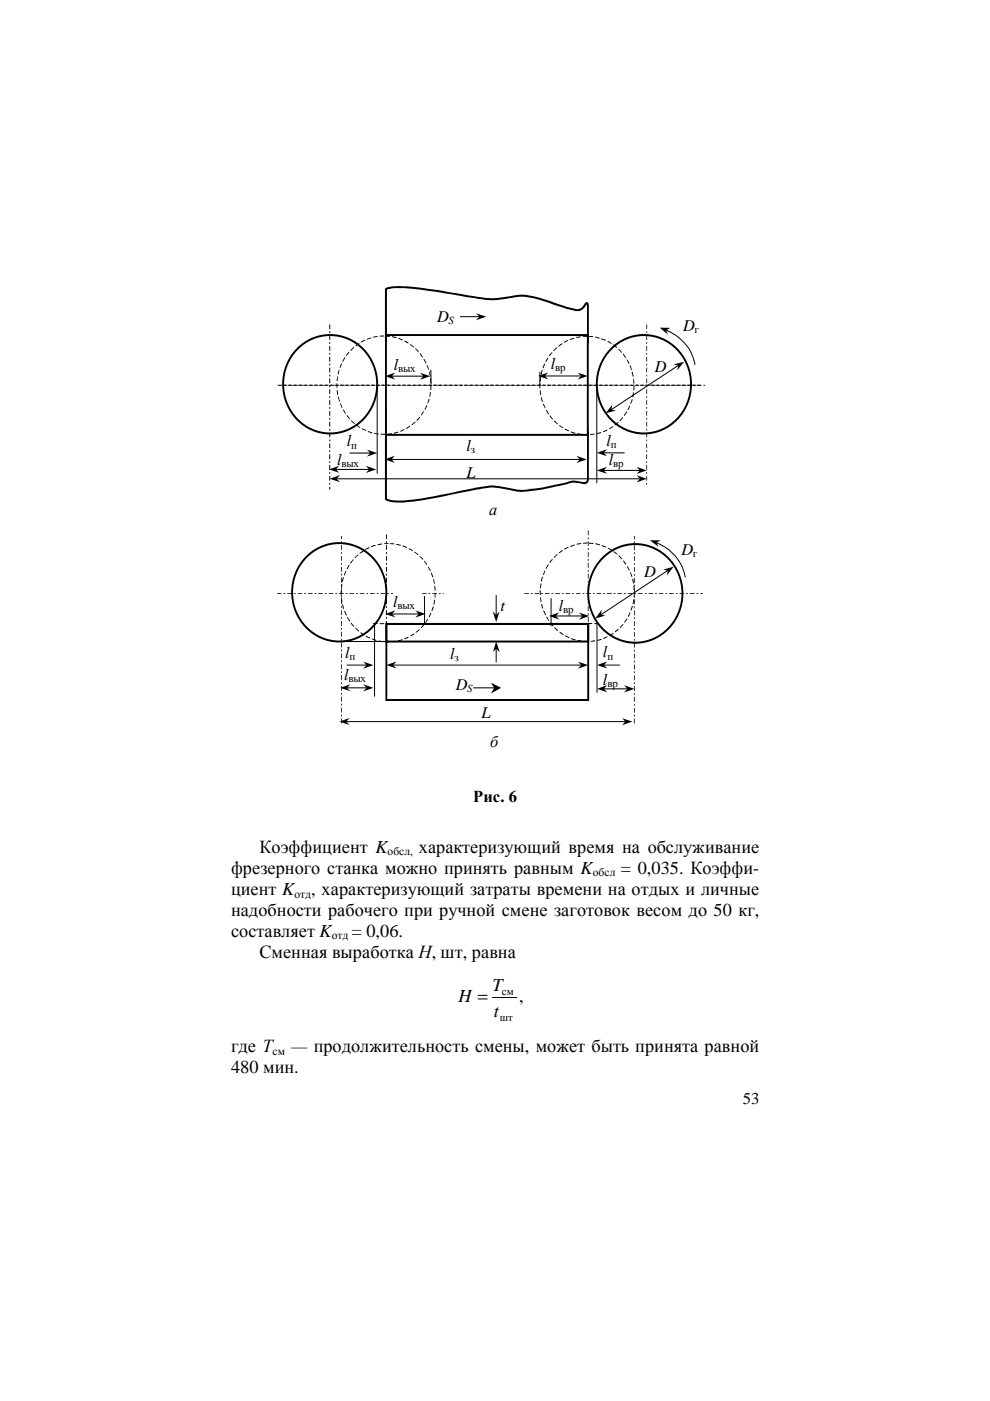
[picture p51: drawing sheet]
<svg xmlns="http://www.w3.org/2000/svg" width="210mm" height="297mm" viewBox="0 0 210 297" stroke-linecap="round" stroke-linejoin="round" font-family="sans-serif">
<defs><g id="words">
<g font-size="3.9">
<text x="49" y="185.3">фрезерного станка можно принять равным K</text>
<text x="55" y="180.8">Коэффициент K</text>
<text x="88.8" y="180.8">характеризующий время на обслуживание</text>
<text x="131.6" y="185.3">= 0,035. Коэффи-</text>
<text x="49" y="189.7">циент K</text>
<text x="66" y="189.7">, характеризующий затраты времени на отдых и личные</text>
<text x="49" y="194.2">надобности рабочего при ручной смене заготовок весом до 50 кг,</text>
<text x="49" y="198.6">составляет K</text>
<text x="55" y="203.1">Сменная выработка Н, шт, равна</text>
<text x="74.5" y="198.6">= 0,06.</text>
<text x="97.2" y="212.5">H =</text>
<text x="104.4" y="210">T</text>
<text x="104.7" y="215.5">t</text>
<text x="110.1" y="212.5">,</text>
<text x="49" y="227.5">480 мин.</text>
<text x="49" y="223.1">где Т</text>
<text x="61.7" y="223.1">— продолжительность смены, может быть принята равной</text>
</g>
<g font-size="3.5">
<text x="92.7" y="68.2">D</text>
<text x="144.9" y="70.2">D</text>
<text x="83.5" y="78.4">l</text>
<text x="116.8" y="78.2">l</text>
<text x="138.8" y="78.8">D</text>
<text x="73.5" y="94.7">l</text>
<text x="98.9" y="95.6">l</text>
<text x="128.6" y="94.6">l</text>
<text x="71.5" y="98.6">l</text>
<text x="98.9" y="101.4">L</text>
<text x="129.1" y="98.6">l</text>
<text x="103.7" y="109.1">а</text>
<text x="144.5" y="117.6">D</text>
<text x="136.6" y="122.3">D</text>
<text x="83.4" y="128.6">l</text>
<text x="106.1" y="129.5">t</text>
<text x="118.5" y="129.5">l</text>
<text x="73.2" y="139.4">l</text>
<text x="95.4" y="139.7">l</text>
<text x="127.8" y="139.4">l</text>
<text x="73" y="144.3">l</text>
<text x="96.6" y="146.3">D</text>
<text x="127.8" y="145.2">l</text>
<text x="102.1" y="152.1">L</text>
<text x="103.9" y="158.5">б</text>
<text x="100.3" y="170.1">Рис. 6</text>
<text x="157.5" y="234.1">53</text>
</g>
<g font-size="2.4">
<text x="82.2" y="181.4">обсл,</text>
<text x="125.7" y="185.8">обсл</text>
<text x="62.4" y="190.3">отд</text>
<text x="70.4" y="199.2">отд</text>
<text x="57.8" y="223.6">см</text>
</g>
<g font-size="2.3">
<text x="95.1" y="68.6">S</text>
<text x="147.3" y="70.6">г</text>
<text x="84.5" y="78.8">вых</text>
<text x="117.7" y="78.7">вр</text>
<text x="74.5" y="95.1">п</text>
<text x="129.5" y="95">п</text>
<text x="72.4" y="99.1">вых</text>
<text x="99.8" y="96.1">з</text>
<text x="130" y="99.1">вр</text>
<text x="146.9" y="118.1">г</text>
<text x="84.3" y="129.1">вых</text>
<text x="119.4" y="130">вр</text>
<text x="74.1" y="139.8">п</text>
<text x="96.4" y="140.2">з</text>
<text x="128.8" y="139.8">п</text>
<text x="73.9" y="144.7">вых</text>
<text x="99.1" y="146.7">S</text>
<text x="128.8" y="145.6">вр</text>
<text x="106.4" y="211">см</text>
<text x="106" y="216.5">шт</text>
</g>
</g></defs>
<path d="M104.4 211.5h5.2" fill="none" stroke="#000" stroke-width=".21"/>
<g fill="#fff">
<path d="M73 141.1h6v4.7h-6z"/>
<path d="M73.2 136.2h6v4.8h-6z"/>
<path d="M102.1 148.9h8.1v4.8h-8.1z"/>
<path d="M118.5 126.2h8.1v4.4h-8.1z"/>
<path d="M127.8 141.9h8.2v4.4h-8.2z"/>
<path d="M116.8 75h8.1v4.3h-8.1z"/>
<path d="M71.5 95.4h6v4.8h-6z"/>
</g>
<path d="M81.9 132.3h42.8v3.7h-42.8z" fill-rule="evenodd" fill="#fff"/>
<path d="M81.9 132.3h42.8v3.7h-42.8z" fill="none" stroke="#000" stroke-width=".41"/>
<g fill="#fff">
<path d="M73.5 91.4h6v4.8h-6z"/>
<path d="M129.1 95.4h8.1v4.8h-8.1z"/>
<path d="M128.6 91.3h8.1v4.6h-8.1z"/>
</g>
<g fill="#000">
<path d="M114.9 78.5l.1-.1v.3l-.3 .8zM115.4 77.2l.2-.1-.3 .9-.2 .1zM116.1 75.8l.1 .2-.5 .8-.1-.2zM117 74.7l.1 .1-.6 .7-.1-.1zM117.3 74.3l.6-.6h.2l-.6 .7zM118.4 73.3l.8-.5 .1 .1-.8 .6zM119.6 72.5l.8-.4 .1 .1-.8 .4v.1zM120.8 72l1-.4v.2l-.9 .3zM122.2 71.5l.9-.1-.6 .2h-.3zM123.6 71.2l.9 .1v.1h-.9zM124.8 71.2h.9v.3l-.9-.1zM126.2 71.5l.3-.1 .6 .3-.1 .1z"/>
<path d="M127.5 71.8l.9 .2v.2l-.8-.2zM128.8 72.3l.9 .5-.2 .1-.3-.3-.3-.1zM130 73.1l.1-.1 .8 .7h-.2zM131.1 74l.5 .3 .3 .3-.1 .2zM132.1 75l.6 .7-.1 .2zM132.9 76.2h.1l.4 .9-.2-.1v-.2h-.1zM133.5 77.6l.2-.1 .2 .9h-.1zM134 78.9h.2l.1 1-.1-.1zM114.4 81.4l.2-.1-.1 1.1-.1-.1zM114.4 82.8h.2l.1 1zM114.6 79.9l.1 .1-.1 .9h-.1zM114.7 84.2l.2 .1 .2 .9-.2-.1z"/>
<path d="M115.1 85.6l.3 .2 .3 .6-.1 .2zM115.8 86.9l.6 .7-.1 .2zM116.5 88.1l.8 .7-.1 .1zM117.5 89.2h.1l.7 .7-.2 .1zM118.6 90.1l.8 .6-.1 .1-.7-.5zM119.8 90.9l.8 .3v.2l-.8-.3zM121 91.5l1 .3-.2 .1-.7-.2zM122.3 91.9l1 .1 .1 .1h-1zM123.8 92l1 .2-.2 .1-.8-.1zM125.1 92.1l1-.2v.2l-.9 .1zM126.5 91.9l1-.2-.1 .1-.7 .2zM127.9 91.4l.9-.3-.8 .5z"/>
<path d="M129.2 90.8l.8-.4-.8 .6zM130.3 90l.7-.5 .1 .1-.7 .6zM132 88.4l.1 .2-.7 .7v-.2zM132.8 87.3l.1-.1v.3l-.5 .7-.2-.2zM133.4 86.1h.2l-.5 .9v-.2l.1-.1zM133.9 84.7l.1-.1 .1 .3-.4 .7-.1-.1zM134.3 83.2l.1 .2-.1 .7-.2 .1zM134.3 81.8h.2l-.1 1h-.1zM134.3 80.3h.1l.1 .3-.1 .8-.1-.2z"/>
</g>
<g fill="#fff">
<path d="M127.8 136.1h8.2v4.2h-8.2z"/>
<path d="M95.4 136.5h8.1v4.8h-8.1z"/>
</g>
<path d="M81.9 132.3h42.8v16.1h-42.8z" fill="none" stroke="#000" stroke-width=".41"/>
<g fill="#fff">
<path d="M59.2 155.2h91.2v6.4h-91.2z"/>
<path d="M96.6 143h4.8v4.8h-4.8z"/>
</g>
<path d="M61.9 115.1h20.1v21h-20.1z" fill-rule="evenodd" fill="#fff"/>
<path d="M65.3 117.8a9.9 9.9 0 0 1 10.3-1.9 9.9 9.9 0 0 1 6.2 8.4 10 10 0 0 1-4.5 10.1 10 10 0 0 1-11.1-.3 10.7 10.7 0 0 1-.9-16.3z" fill="none" stroke="#000" stroke-width=".41"/>
<path d="M105.2 126.2v4.2M105.2 137.5v2.9" fill="none" stroke="#000" stroke-width=".21"/>
<path d="M104.5 129.6l.7 .8 .7-.8-.7 2.3zM105.2 136l.8 2.3-.8-.8-.7 .8z" fill="#000"/>
<path d="M144.5 114.4h5.8v4.8h-5.8z" fill="#fff"/>
<path d="M72.3 136h9.5" fill="none" stroke="#000" stroke-width=".21"/>
<path d="M106.1 126.2h4.5v4.9h-4.5z" fill="#fff"/>
<g fill="#000">
<path d="M72.3 113.3l.2 .1-.1 .9h-.1zM72.3 114.8h.2l-.1 .4zM72.3 115.6h.2l-.1 1-.1-.1zM72.3 117.1h.2l-.1 .4zM72.3 117.9h.2l-.1 1h-.1zM72.3 119.3l.2 .1-.1 .4-.1-.1zM58.8 125.7h.8l.1 .2h-.9zM60.1 125.8l.4-.1v.2h-.4zM60.9 125.8l.9-.1 .1 .2h-1zM62.3 125.8l.4-.1v.2h-.4zM63.1 125.7h1v.2h-1zM64.5 125.7l.4 .2h-.4z"/>
<path d="M65.3 125.8l.9-.1 .1 .2h-1zM66.7 125.8l.3-.1 .1 .2h-.4zM67.5 125.8l.9-.1 .1 .2h-1zM68.9 125.8l.3-.1 .1 .2h-.4zM69.7 125.8l.9-.1 .1 .2h-1zM71.1 125.8l.3-.1 .1 .2h-.4zM71.9 125.8l.9-.1 .1 .2h-1zM72.3 120.2h.2l-.1 1h-.1zM72.3 121.7h.2l-.1 .3h-.1zM72.3 122.5h.2l-.1 1-.1-.1zM72.3 124h.2l-.1 .4zM72.3 124.8h.2l-.1 1-.1-.1z"/>
<path d="M72.3 126.3h.2l-.1 .4zM72.3 127.1h.2l-.1 1h-.1zM72.3 128.6h.2l-.1 .3zM72.3 129.4h.2l-.1 1-.1-.1zM72.3 130.9h.2l-.1 .3h-.1zM72.3 131.7h.2l-.1 1-.1-.1zM72.3 133.1h.2l-.1 .4h-.1zM72.3 133.9l.2 .1-.1 1-.1-.1zM72.3 135.5h.2l-.1 .3zM72.3 136.3h.2l-.1 1-.1-.1zM72.3 137.8h.2l-.1 .3zM72.3 138.6h.2l-.1 1-.1-.1z"/>
<path d="M73.3 125.8l.3-.1 .1 .2h-.4zM74.1 125.8l.9-.1 .1 .2h-1zM75.5 125.8l.3-.1 .1 .2h-.4zM76.3 125.8l.9-.1 .1 .2h-1zM77.7 125.8l.3-.1 .1 .2h-.4zM78.5 125.7h.9l.1 .2h-1zM79.9 125.7h.3l.1 .2h-.4zM80.7 125.7h.9l.1 .2h-1zM82.1 125.7l.4 .2h-.4zM82.8 125.8l1-.1 .1 .2h-1.1zM84.2 125.8l.4-.1 .1 .2h-.5zM85 125.8l1-.1 .1 .2h-1.1z"/>
<path d="M86.4 125.8l.4-.1 .1 .2h-.5zM87.2 125.8l1-.1 .1 .2h-1.1zM88.6 125.8l.4-.1 .1 .2h-.5zM89.5 125.8l.9-.1 .1 .2h-1zM90.8 125.8l.4-.1v.2h-.4zM91.7 125.8l.9-.1v.2h-.9zM93 125.8l.4-.1v.2h-.4zM93.9 125.8h.2l-.2 .1zM72.3 140h.2l-.1 .4h-.1zM72.3 140.9h.2l-.1 1-.1-.1zM72.3 142.3h.2l-.1 .4h-.1zM72.3 143.2h.2l-.1 1-.1-.1z"/>
<path d="M72.3 144.7h.2l-.1 .3zM72.3 145.5h.2l-.1 1-.1-.1zM72.3 146.9h.2l-.1 .4zM72.3 147.8h.2l-.1 1-.1-.1zM72.3 149.2h.2l-.1 .4h-.1zM72.3 150.1h.2l-.1 1-.1-.1zM72.3 151.5h.2l-.1 .4-.1-.1zM72.3 152.4h.2l-.1 1-.1-.1z"/>
</g>
<path d="M73.6 141h4.2" fill="none" stroke="#000" stroke-width=".21"/>
<path d="M77 140.3l2.2 .7-2.2 .8 .7-.8z" fill="#000"/>
<path d="M124.7 115.4h20v20.9h-20z" fill-rule="evenodd" fill="#fff"/>
<path d="M128.1 118a9.9 9.9 0 0 1 10.3-1.9 9.9 9.9 0 0 1 6.2 8.4 10 10 0 0 1-4.5 10.1 10 10 0 0 1-11.1-.2 10.7 10.7 0 0 1-.9-16.4z" fill="none" stroke="#000" stroke-width=".41"/>
<g fill="#000">
<path d="M134.4 113.4h.2l-.1 1-.1-.1zM134.4 114.8h.2v.4l-.2-.1zM134.4 115.7l.2-.1-.1 1.1-.1-.1zM134.4 117.1h.2l-.1 .4zM134.4 117.9h.2l-.1 1.1-.1-.1zM134.4 119.4h.2l-.1 .4zM79.1 132.2l.9-.1 .1 .1-.9 .1zM80.5 132.2l.9-.1v.1l-.9 .1zM111.1 125.8l1-.1v.2zM112.5 125.8l.4-.1v.2h-.4zM113.3 125.8l1-.1v.2h-1zM114.7 125.8l.4-.1v.2h-.4z"/>
<path d="M115.5 125.8l1-.1v.2h-1zM116.9 125.8l.4-.1v.2h-.4zM117.7 125.8l1-.1v.2h-1zM119.1 125.8l.4-.1v.2h-.4zM119.9 125.8l1-.1v.2h-1zM121.3 125.8l.4-.1v.2h-.4zM122.1 125.7h1v.2h-1zM123.5 125.7h.4v.2h-.4zM124.3 125.7h1v.2h-1zM124.6 132.2l.9-.1 .1 .1-.9 .1zM125.7 125.7l.4 .2h-.4zM126 132.1h.6l.1 .1-.6 .1z"/>
<path d="M126.5 125.8l.9-.1 .1 .2h-1zM127.9 125.8l.3-.1 .1 .2h-.4zM128.7 125.8l.9-.1 .1 .2h-1zM130.1 125.8l.3-.1 .1 .2h-.4zM130.9 125.8l.9-.1 .1 .2h-1zM132.3 125.8l.3-.1 .1 .2h-.4zM133.1 125.8l.9-.1 .1 .2h-1zM134.5 125.8l.3-.1 .1 .2h-.4zM134.4 120.3l.2-.1v1h-.2zM134.4 121.7h.2l-.1 .4zM134.4 122.6l.2-.1-.1 1.1-.1-.1zM134.4 124h.2v.4l-.2-.1z"/>
<path d="M134.4 124.8h.2l-.1 1.1-.1-.1zM134.4 126.3h.2l-.1 .4zM134.4 127.1h.2l-.1 1h-.1zM134.4 128.6h.2l-.1 .4zM134.4 129.4h.2v1h-.2zM134.4 130.9h.2l-.1 .4zM134.4 131.7h.2l-.1 1.1-.1-.1zM134.4 133.2l.2-.1-.1 .5-.1-.1zM134.4 134h.2l-.1 1h-.1zM134.4 135.5h.2l-.1 .4zM134.4 136.3h.2l-.1 1-.1-.1zM134.4 137.8h.2l-.1 .4z"/>
<path d="M134.4 138.6h.2l-.1 1h-.1zM135.3 125.8l.9-.1 .1 .2h-1zM136.7 125.8l.3-.1 .1 .2h-.4zM137.5 125.8l.9-.1 .1 .2h-1zM138.9 125.8l.3-.1 .1 .2h-.4zM139.7 125.7h.9l.1 .2h-1zM141.1 125.7l.4 .2h-.4zM141.9 125.8l.9-.1 .1 .2h-1zM143.3 125.7l.4 .2h-.4zM144.1 125.8l.9-.1 .1 .2h-1zM145.5 125.8l.3-.1 .1 .2h-.4zM146.3 125.8l.9-.1 .1 .2h-1z"/>
<path d="M147.7 125.8l.3-.1 .1 .2h-.4zM148.5 125.8l.5-.1v.2h-.5zM134.4 140.1l.2-.1-.1 .5zM134.4 140.9h.2l-.1 1h-.1zM134.4 142.4l.2-.1-.1 .4h-.1zM134.4 143.2h.2l-.1 1-.1-.1zM134.4 144.7h.2l-.1 .4zM134.4 145.5h.2l-.1 1-.1-.1zM134.4 147l.2-.1-.1 .5zM134.4 147.8h.2l-.1 1h-.1zM134.4 149.3l.2-.1-.1 .4zM134.4 150.1h.2l-.1 1-.1-.1z"/>
<path d="M134.4 151.6l.2-.1-.1 .4h-.1zM134.4 152.4h.2l-.1 1-.1-.1z"/>
</g>
<path d="M79.4 132.2v15.4M126.6 132.2v14.6M73.4 153h59.3M83.3 141h40M128 146h5.1" fill="none" stroke="#000" stroke-width=".21"/>
<path d="M72 153l2.1-.8-.7 .8 .7 .7zM81.9 141l2.2-.7-.7 .7 .7 .7zM122.6 140.3l2.1 .7-2.1 .8 .6-.8zM126.6 146l2.1-.8-.6 .8 .6 .8zM131.9 152.3l2.2 .7-2.2 .8 .7-.8zM132.3 145.3l2.2 .7-2.2 .8 .7-.8z" fill="#000"/>
<g fill="#fff">
<path d="M98.9 98.1h8.1v4.8h-8.1z"/>
<path d="M83.5 75.2h6v4.7h-6z"/>
<path d="M98.9 92.4h8.1v4.7h-8.1z"/>
</g>
<path d="M81.8 71h42.8v21.2h-42.8z" fill="none" stroke="#000" stroke-width=".41"/>
<g fill="#000">
<path d="M71.5 79.8h.2l-.1 .8-.1 .2h-.1zM71.8 78.4h.2v.2l-.3 .8zM72.3 77.1h.2l-.4 .9-.1-.1zM73.1 75.7l.1 .2-.5 .8-.1-.2zM73.9 74.7l.1-.1 .1 .2-.7 .7v-.2zM74.3 74.2l.6-.6 .2 .1-.6 .6zM75.4 73.2l.7-.5 .1 .1-.7 .6h-.1zM76.5 72.5l.8-.5 .1 .1-.7 .5-.1-.1 .1 .1zM77.8 71.9l.9-.3v.2l-.8 .2zM79.1 71.4l1-.1v.1l-.9 .2zM80.5 71.2l.9-.1 .1 .1-.9 .2zM81.7 71.2h.9l.1 .2h-.3v-.1v.1h-.6z"/>
<path d="M83.1 71.3l.9 .2 .1 .1-1-.1zM84.5 71.7v-.1l.9 .5-.1 .1zM85.7 72.3l.5 .1 .4 .4zM87 73l.8 .6-.2 .1zM88 74l.2-.1 .6 .7zM89 75h.2l.5 .7h-.2zM89.8 76.1l.2 .1 .3 .8h-.1zM90.5 77.4l.2 .2 .1 .8zM90.9 78.8l.2 .1 .1 .9h-.1zM71.4 81.2l.1 1.1h-.1zM71.4 82.8h.2l.1 .9h-.2zM71.7 84.2h.1l.2 .9h-.1z"/>
<path d="M72.1 85.5l.5 .9-.1 .1zM72.7 86.9h.2l.4 .7-.1 .2zM73.5 88.1l.7 .6v.2l-.6-.6zM74.5 89.2l.7 .6-.7-.5zM75.5 90.1l.1-.1 .7 .7zM76.7 90.8l.9 .3v.3l-.9-.4zM78 91.4l1 .4-.2 .1-.7-.3zM79.3 91.9h1v.2l-.9-.1zM80.7 92.1l.1-.2 .9 .1-.1 .2zM82.1 92l1-.1-.9 .3zM83.5 91.8l1-.2-.9 .3zM84.8 91.4l.8-.4 .2 .1-.9 .4z"/>
<path d="M86.1 90.8l.7-.5 .2 .1-.7 .5zM87.2 90l.7-.6 .2 .1-.7 .6zM88.9 88.4l.2 .1-.7 .7-.1-.1zM89.7 87.2l.2 .1-.6 .8-.1-.2zM90.4 86l.1-.1 .1 .2-.6 .8zM90.9 84.6h.2v.2l-.4 .8zM91.1 83.2l.3-.1-.2 1h-.2zM91.3 81.7l.2 .1-.1 .9h-.2zM91.2 80.2l.2 .1v.9h-.2z"/>
</g>
<path d="M97.3 67.1h4.4M141.2 70a9.4 9.4 0 0 1 6.1 7.3" fill="none" stroke="#000" stroke-width=".21"/>
<path d="M100.9 66.4l2.2 .7-2.2 .8 .7-.8zM139.9 69.5h2.3l-1 .5 .4 1z" fill="#000"/>
<g fill="#fff">
<path d="M58.8 105.9h91.5v7.6h-91.5z"/>
<path d="M92.7 64.9h4.8v4.9h-4.8z"/>
</g>
<g fill="#000">
<path d="M69.8 68.8l.2 .1v.9l-.2-.1zM69.8 70.3h.2v.4zM69.8 71.1h.2v1l-.2-.1zM69.8 72.6h.2v.3zM69.8 73.4h.2v1l-.2-.1zM69.8 74.9l.2-.1v.4l-.2-.1zM69.8 75.7h.2v1l-.2-.1zM69.9 77.1h.1v.4l-.2-.1zM69.8 78h.2v1l-.2-.1zM69.8 79.5l.2-.1v.4zM58.8 81.7l1-.1 .1 .1-1 .1zM59.9 81.7l.9-.1 .1 .1-.9 .1z"/>
<path d="M60.2 81.6h.4v.1l-.3 .1zM61 81.6h1v.1l-.9 .1zM61.3 81.6h.3l.1 .1-.4 .1zM62.1 81.6h.9l.1 .1-1 .1zM62.4 81.6h.4v.1l-.3 .1zM63.2 81.6h1v.1l-.9 .1zM63.5 81.6h.3l.1 .1-.4 .1zM64.3 81.6h.9l.1 .1-1 .1zM64.6 81.6h.4v.1l-.3 .1zM65.4 81.6h1v.1l-1 .1zM65.7 81.6h.3l.1 .1-.4 .1zM66.5 81.6h.9l.1 .1-1 .1z"/>
<path d="M66.8 81.6l.4 .1-.4 .1zM67.6 81.6h.9l.1 .1-1 .1zM67.9 81.6h.3l.1 .1-.4 .1zM68.7 81.6h.9l.1 .1-1 .1zM69 81.6l.4 .1-.4 .1zM69.8 81.6h.9l.1 .1-1 .1zM69.8 80.3h.2v1l-.2-.1zM69.8 81.8l.2-.1v.4zM69.8 82.6l.2-.1v1.1l-.2-.1zM69.8 84.1l.2-.1v.4l-.2-.1zM69.8 84.9h.2v1l-.2-.1zM69.8 86.3h.2v.4l-.2-.1z"/>
<path d="M69.8 87.2h.2v1l-.2-.1zM69.8 88.6h.2v.4l-.2-.1zM69.8 89.5h.2v1l-.2-.1zM69.8 91l.2-.1v.4zM69.8 91.8l.2-.1v1.1l-.2-.1zM69.8 93.3l.2-.1v.4l-.2-.1zM69.8 94.1h.2v.9h-.2zM69.8 95.5h.2v.4l-.2-.1zM69.8 96.4h.2v1l-.2-.2zM69.8 97.8h.2v.4l-.2-.1zM69.8 98.7l.2-.1v1.1l-.2-.1zM70.1 81.6h.3l.1 .1-.4 .1z"/>
<path d="M70.9 81.6h.9l.1 .1-1 .1zM71.2 81.6h.3l.1 .1-.4 .1zM72 81.6h.9l.1 .1-.9 .1zM72.3 81.6l.4 .1-.4 .1zM73.1 81.6h.9l.1 .1-1 .1zM73.4 81.6h.3l.1 .1-.4 .1zM74.2 81.6h.9l.1 .1-.9 .1zM74.5 81.6h.3l.1 .1-.4 .1zM75.3 81.6h.9l.1 .1-1 .1zM75.6 81.6h.3l.1 .1-.4 .1zM76.4 81.6h.9l.1 .1-.9 .1zM76.7 81.6h.3l.1 .1-.4 .1z"/>
<path d="M77.5 81.6h.9l.1 .1-1 .1zM77.8 81.6h.3l.1 .1-.3 .1zM78.6 81.6h.9l.1 .1-.9 .1zM78.9 81.6h.3l.1 .1-.4 .1zM79.7 81.6h.9l.1 .1-1 .1zM80 81.6h.3l.1 .1-.3 .1zM80.8 81.6h.9l.1 .1-1 .1zM81.1 81.6h.3v.1l-.3 .1zM81.9 81.6h.9v.1l-.9 .1zM82.2 81.6h.3l.1 .1-.4 .1zM83 81.6h.9l.1 .1-1 .1zM83.3 81.6h.3l.1 .1-.4 .1z"/>
<path d="M84.1 81.6h.9v.1l-.9 .1zM84.4 81.6l.4 .1-.4 .1zM85.2 81.6h.9l.1 .1-1 .1zM85.5 81.6h.3l.1 .1-.4 .1zM86.3 81.6h.9v.1l-.9 .1zM86.6 81.6h.3l.1 .1-.4 .1zM87.4 81.6h.9l.1 .1-1 .1zM87.7 81.6l.4 .1-.4 .1zM88.4 81.6h1l.1 .1-1 .1zM88.8 81.6h.3l.1 .1-.4 .1zM89.6 81.6h.9l.1 .1-1 .1zM89.8 81.6h.4l.1 .1-.4 .1z"/>
<path d="M90.6 81.6h1l.1 .1-1 .1zM91 81.6h.3l.1 .1-.4 .1zM91.8 81.6h.9l.1 .1-1 .1zM92 81.6h.4l.1 .1-.4 .1zM92.8 81.6h1l.1 .1-1 .1zM93.2 81.6h.3l.1 .1-.4 .1zM94 81.6h.9l.1 .1-1 .1zM94.2 81.6h.4l.1 .1-.4 .1zM95 81.6h1l.1 .1-1 .1zM95.4 81.6h.3l.1 .1-.4 .1zM96.2 81.6h.9l.1 .1-1 .1zM96.4 81.6h.4v.1l-.3 .1z"/>
<path d="M97.2 81.6h1v.1l-.9 .1zM97.6 81.6h.3l.1 .1-.4 .1zM98.4 81.6h.9l.1 .1-1 .1zM98.6 81.6h.4v.1l-.3 .1zM99.4 81.6h1v.1l-.9 .1zM99.8 81.6l.4 .1-.4 .1zM100.5 81.6h1l.1 .1-1 .1zM100.8 81.6h.4v.1l-.3 .1zM101.6 81.6h1v.1l-1 .1zM101.9 81.6h.4l.1 .1-.4 .1zM102.7 81.6h1l.1 .1-1 .1zM103 81.6l.4 .1-.4 .1z"/>
<path d="M103.8 81.6h.9l.1 .1-1 .1zM104.1 81.6h.4l.1 .1-.4 .1zM104.9 81.6h1l.1 .1-1 .1zM105.2 81.6h.3l.1 .1-.4 .1zM106 81.6h.9l.1 .1-1 .1zM106.3 81.6h.4l.1 .1-.4 .1zM107.1 81.6h1l.1 .1-1 .1zM107.4 81.6h.3l.1 .1-.4 .1zM108.2 81.6h.9l.1 .1-1 .1zM108.5 81.6h.4l.1 .1-.4 .1zM109.3 81.6h1l.1 .1-1 .1zM109.6 81.6h.3l.1 .1-.4 .1z"/>
<path d="M110.4 81.6h.9l.1 .1-1 .1zM110.7 81.6h.4v.1l-.3 .1zM111.5 81.6h1v.1l-.9 .1zM111.8 81.6h.3l.1 .1-.4 .1zM112.6 81.6h.9l.1 .1-1 .1zM112.9 81.6h.4v.1l-.3 .1zM113.7 81.6h1v.1l-1 .1zM114 81.6h.3l.1 .1-.4 .1zM114.8 81.6h.9l.1 .1-.9 .1zM115.1 81.6h.4v.1l-.4 .1zM116 81.6h.9v.1l-.9 .1zM116.2 81.6h.3l.1 .1-.4 .1z"/>
<path d="M117 81.6h.9l.1 .1-1 .1zM117.3 81.6l.4 .1-.4 .1zM118.1 81.6h.9l.1 .1-.9 .1zM118.4 81.6h.3l.1 .1-.4 .1zM119.2 81.6h.9l.1 .1-1 .1zM119.5 81.6h.3l.1 .1-.4 .1zM120.3 81.6h.9l.1 .1-.9 .1zM120.6 81.6l.4 .1-.4 .1zM121.4 81.6h.9l.1 .1-1 .1zM121.7 81.6h.3l.1 .1-.3 .1zM122.5 81.6h.9l.1 .1-.9 .1zM122.8 81.6h.3l.1 .1-.4 .1z"/>
<path d="M123.6 81.6h.9l.1 .1-1 .1zM123.9 81.6h.3l.1 .1-.3 .1zM124.7 81.6h.9l.1 .1-.9 .1zM125 81.6h.3l.1 .1-.4 .1zM125.8 81.6h.9l.1 .1-1 .1zM126.1 81.6h.3l.1 .1-.3 .1zM126.9 81.6h.9l.1 .1-.9 .1zM127.2 81.6h.3l.1 .1-.4 .1zM128 81.6h.9l.1 .1-1 .1zM128.3 81.6h.4v.1l-.3 .1zM129.1 81.6h.9l.1 .1-.9 .1zM129.4 81.6h.3l.1 .1-.4 .1z"/>
<path d="M130.2 81.6h.9v.1l-.9 .1zM130.5 81.6h.4v.1l-.3 .1zM131.3 81.6h.9l.1 .1-1 .1zM131.6 81.6h.3l.1 .1-.4 .1zM132.4 81.6h.9v.1l-.9 .1zM132.7 81.6l.4 .1-.4 .1zM133.5 81.6h.9l.1 .1-1 .1zM133.8 81.6h.3l.1 .1-.4 .1zM134.6 81.6h.9l.1 .1-1 .1zM134.9 81.6h.3l.1 .1-.4 .1zM135.7 81.6h.9l.1 .1-1 .1zM136 81.6l.4 .1-.4 .1z"/>
<path d="M136.7 81.6h1l.1 .1-1 .1zM137.1 81.6h.3l.1 .1-.4 .1zM137.9 81.6h.9l.1 .1-1 .1zM138.1 81.6h.4l.1 .1-.4 .1zM138.9 81.6h1l.1 .1-1 .1zM139.3 81.6h.3l.1 .1-.4 .1zM140.1 81.6h.9l.1 .1-1 .1zM140.3 81.6h.4l.1 .1-.4 .1zM141.1 81.6h1l.1 .1-1 .1zM141.5 81.6h.3l.1 .1-.4 .1zM142.3 81.6h.9l.1 .1-1 .1zM142.5 81.6h.4l.1 .1-.4 .1z"/>
<path d="M143.3 81.6h1l.1 .1-1 .1zM143.7 81.6h.3l.1 .1-.4 .1zM144.5 81.6h.9l.1 .1-1 .1zM144.7 81.6h.4l.1 .1-.4 .1zM145.5 81.6h1l.1 .1-1 .1zM145.9 81.6h.3l.1 .1-.4 .1zM146.7 81.6h.9l.1 .1-1 .1zM146.9 81.6h.4v.1l-.3 .1zM147.7 81.6h1v.1l-.9 .1zM148.1 81.6h.3l.1 .1-.4 .1zM149.1 81.6h.3l.1 .1-.3 .1zM69.8 100.1h.2v.4z"/>
<path d="M69.8 100.9h.2v1h-.2zM69.8 102.4h.2v.4zM69.8 103.3h.2l-.1 .5z"/>
</g>
<path d="M74.2 96.1h4.4M81.8 86.4v9.9M83 97.4h40M124.6 90.5v5.8M126.5 82.3v20.1M127.9 96h4.5" fill="none" stroke="#000" stroke-width=".21"/>
<path d="M63.4 73.7a9.9 9.9 0 0 1 10.9-1.7 9.9 9.9 0 0 1 5.7 9.4 9.9 9.9 0 0 1-5.7 9.5 9.9 9.9 0 0 1-10.9-1.6 10.8 10.8 0 0 1 0-15.6z" fill="none" stroke="#000" stroke-width=".41"/>
<path d="M77.8 95.3l2.2 .8-2.2 .7 .7-.7zM81.6 97.4l2.1-.8-.7 .8 .7 .7zM122.2 96.6l2.2 .8-2.2 .8 .7-.8zM126.5 96l2.2-.8-.7 .8 .7 .7z" fill="#000"/>
<path d="M144.9 66.9h5.8v4.8h-5.8z" fill="#fff"/>
<path d="M71.3 101.5h64.4" fill="none" stroke="#000" stroke-width=".21"/>
<path d="M69.9 101.5l2.2-.8-.7 .8 .7 .7zM135 100.8l2.1 .7-2.1 .8 .7-.8z" fill="#000"/>
<path d="M129.9 73.7a9.9 9.9 0 0 1 10.3-1.9 9.9 9.9 0 0 1 6.2 8.3 10 10 0 0 1-4.5 10.1 10 10 0 0 1-11.1-.2 10.7 10.7 0 0 1-.9-16.3z" fill="none" stroke="#000" stroke-width=".41"/>
<g fill="#000">
<path d="M137.1 68.8h.1v1l-.2-.1zM137 70.3l.2-.1v.5zM137.1 71h.1v1.1l-.2-.1zM137.1 72.5h.1v.4zM137 73.4h.2v1l-.2-.1zM137.1 74.8h.1v.4l-.2-.1zM137.1 75.6h.1v1.1l-.2-.1zM137.1 77.1h.1v.4l-.2-.1zM137.1 77.9h.1v1.1l-.2-.1zM137 79.5l.2-.1v.4zM137.1 80.2h.1v1.1l-.2-.1zM137.1 81.7h.1v.4z"/>
<path d="M137 82.6l.2-.1v1.1l-.2-.1zM137.1 84h.1v.4l-.2-.1zM137.1 84.8h.1v1.1l-.2-.1zM137.1 86.3h.1v.4l-.2-.1zM137.1 87.1h.1v1.1l-.2-.1zM137 88.6h.2v.4h-.1zM137.1 89.4h.1v1.1l-.2-.1zM137.1 90.9h.1v.4zM137 91.8l.2-.1v1.1l-.2-.1zM137.1 93.2h.1v.4l-.2-.1zM137 94.1l.2-.1v1h-.2zM137.1 95.5h.1v.4l-.2-.1z"/>
<path d="M137.1 96.3h.1v1.1l-.2-.2zM137 97.8h.2v.4h-.1zM137.1 98.6h.1v1.1l-.2-.1zM137 100.1h.2v.4zM137.1 100.9h.1v1h-.2zM137.1 102.4h.1v.4z"/>
</g>
<path d="M138.8 75.6h4.8v4.8h-4.8z" fill="#fff"/>
<path d="M83 79.8h6.8M91.4 78.5v2.9M114.5 78.9v2.7M115.5 79.7h7.7M143.9 77.4l-14.3 9.5M71.2 99.5h7.2M80 81.3v19.1M127.9 99.7h7.8M139.1 115a9.7 9.7 0 0 1 6.2 7.4M116.8 126.9v5.8M117.8 130.6h5.7M100.4 145.8h4.5" fill="none" stroke="#000" stroke-width=".21"/>
<g fill="#000">
<path d="M81.6 79.8l2.2-.8-.7 .8 .7 .7zM114.1 79.7l2.1-.7-.7 .7 .7 .7zM142.8 77.3l2.2-.6-1.4 1.8 .2-1zM69.8 99.5l2.1-.7-.7 .7 .7 .7zM89.1 79l2.1 .8-2.1 .7 .6-.7zM122.5 79l2.1 .7-2.1 .8 .7-.8zM126.5 99.7l2.2-.7-.7 .7 .7 .8zM129.8 85.8l-.2 1 1 .2-2.2 .6zM77.6 98.8l2.2 .7-2.2 .8 .7-.8zM135 99l2.1 .7-2.1 .8 .7-.8zM137.8 114.6h2.3l-.9 .4 .4 1zM116.4 130.6l2.2-.8-.7 .8 .7 .8z"/>
<path d="M122.8 129.9l2.1 .7-2.1 .8 .6-.8zM104.1 144.7l2.2 1.1-2.2 1.2 .7-1.2z"/>
</g>
<g fill="#000">
<path d="M81.7 61.1a13.1 13.1 0 0 1 6-.3l4.9 .7 8.7 1.4 3 .3v.3v-.3l3.4-.3a12.4 12.4 0 0 1 8.1 .7l5.6 1.8-.1 .2v-.2h.5l.4 .2-.1 .1v-.2h.7v.2l-.1-.1 .5-.3 .1 .2-.2-.1 .9-1a.45 .45 0 0 1 .5-.3 .45 .45 0 0 1 .3 .4v8.3h-.3v-8.3h.1l-.1 .1-.2-.2 .2-.1v.2h-.1v-.2l.1 .1-.1 .1-.1-.2 .2 .2a2.24 2.24 0 0 1-2.8 1.3v-.2v.2l-1.5-.3-7.2-2.3 .1-.2v.2a15.5 15.5 0 0 0-6.5 .3 15.1 15.1 0 0 1-5.9-.3l-1.5-.2a118.9 118.9 0 0 0-13.7-1.9h-1.8l-1.1 .2v-.3l.1 .2-.8 .3-.1-.2h.2v11.1h-.4zM81.6 92.1h.4v13.8h-.2l.2-.2v.2l-.1-.2 .8 .3-.1 .2v-.2a21.7 21.7 0 0 0 8.3-.6l9.8-1.9a15.1 15.1 0 0 1 8.3 .2l-.1 .1v-.2a12.3 12.3 0 0 0 5.1-.1l3.3-.6v.2l-.1-.2 2.9-.6v.2v-.2a4.2 4.2 0 0 1 3.5-.1h.4v.2v-.2l.3-.1 .1 .2-.2-.2 .2-.2 .1 .2h-.2l.2-.3 .1 .1h-.1v-10.2h.3v10.2a.97 .97 0 0 1-1.2 .7l-1.9-.3-.8 .1v-.2l.2 .2-2.7 .7v-.2v.1l-4.4 .9-2 .3-.1-.2 .1 .2a9 9 0 0 1-4-.3l.1-.2v.2l-.4-.1-3.4-.5v-.2v.2l-5.1 .9a85.5 85.5 0 0 1-15 2.4l-1.6-.2-.9-.3-.1-.2zM116.2 119.7l.1 .1-.5 .8-.1-.2zM117 118.5l.2 .2-.7 .7v-.2zM117.4 118.1l.6-.6 .2 .1-.7 .7zM118.5 117.1l.7-.5 .1 .2-.7 .5zM119.6 116.4l.8-.4h.2l-.8 .5v-.1v.1zM120.9 115.8l.9-.4v.3l-.8 .3zM122.3 115.3l.9-.1v.2l-.9 .1zM123.7 115.1l.8-.1 .1 .1-.9 .2zM124.6 112.5h.2v1l-.2-.1zM124.6 114l.2-.1v.4z"/>
<path d="M124.6 114.8h.2v1l-.2-.1zM124.6 116.2h.2v.4zM124.6 117.1h.2v1l-.2-.1zM124.6 118.5h.2v.4h-.2zM124.7 119.3h.1v1.1l-.2-.1zM124.9 115.1h.8l.1 .2h-.9zM126.2 115.3l.2-.1 .8 .3-.1 .1zM127.6 115.6l.9 .4-.1 .1-.8-.3zM128.9 116.2l.8 .3 .1 .2-.6-.2 .1-.1v.1l-.4-.2zM130.1 116.9l.8 .6-.8-.4zM131.2 117.8l.8 .7-.1 .1-.8-.7zM132.1 118.9h.2l.5 .7-.1 .1z"/>
<path d="M114.4 125.2h.2l.1 .9-.1 .1zM114.5 126.7h.2v1zM114.6 123.8h.2l-.2 1-.1-.1zM114.8 128.1h.2l.1 .9-.2-.3zM114.9 122.4l.2-.1-.3 1-.1-.1zM115.2 129.5l.1-.1 .4 .9-.1 .1zM115.5 120.9l.1 .1-.4 .9zM115.8 130.8h.2l.4 .7v.2zM116.6 132h.1l.6 .7-.2 .1zM117.5 133.1l.1-.1 .7 .7h-.2zM118.7 133.9l.8 .6-.2 .1-.4-.3-.3-.2zM119.8 134.7l.9 .5-.1 .1-.8-.4z"/>
<path d="M121.1 135.3l.9 .3v.1h-.5zM122.5 135.7l.9 .1v.2l-.9-.1zM123.8 135.9h1v.2h-1zM124.6 120.8h.2v.4zM124.6 121.7l.2-.1v1.1l-.2-.1zM124.6 123.1h.2v.4zM124.6 124h.2v1l-.2-.1zM124.7 125.4h.1v.4l-.2-.1zM124.6 126.3l.2-.1v1.1l-.2-.1zM124.6 127.7h.2v.4h-.2zM124.6 128.6l.2-.1v1.1l-.2-.1zM124.6 130h.2v.4z"/>
<path d="M124.6 130.9l.2-.1v1.1l-.2-.1zM124.6 132.3h.2v.4zM124.6 133.1h.2v1.1l-.2-.1zM124.6 134.6h.2v.4zM124.6 135.5l.2-.1v1.1l-.2-.1zM124.6 136.9h.2v.4l-.2-.1zM124.6 137.8l.2-.1v1.1l-.2-.1zM124.6 139.2h.2v.4l-.2-.1zM125.2 135.9l1-.1-.1 .2-.5 .1h-.3zM126.6 135.7l1-.2-.1 .2-.8 .2zM127.9 135.3l.9-.4v.2l-.7 .4zM129.2 134.7l.8-.5 .1 .1-.8 .6z"/>
<path d="M130.4 133.9l.6-.6 .2 .1-.7 .7zM132 132.3l.2 .1-.7 .7-.1-.2zM132.9 131.1l.1 .2-.6 .7-.1-.1zM133.5 129.8l.1 .2-.4 .8-.1-.2h.2h-.1zM132.9 120.1h.2l.3 .9zM133.9 128.6l.2-.2 .1 .3-.4 .8-.1-.2zM133.6 121.4h.2l.2 .9zM134.3 127.1h.2l-.1 .6-.2 .4zM134 122.8h.2l.2 .6-.1 .3zM134.4 125.6h.2v.9l-.1 .2zM134.3 124.2h.2v1l-.1-.1z"/>
</g>
<path d="M83.4 125.4h6v4.7h-6z" fill="#fff"/>
<g fill="#000">
<path d="M73.9 119.8h.2l-.4 .8h-.2zM74.8 118.7h.2l-.7 .8zM75.2 118.2l.6-.6 .2 .1-.7 .7zM76.2 117.3l.9-.5-.7 .6zM77.4 116.5l.8-.5 .2 .2-.8 .3v.1zM78.7 115.9l.9-.3v.2l-.8 .2zM80.1 115.4l.8-.2 .1 .2-.9 .2zM81.9 113.3l.1 .1v.9l-.2-.1zM81.8 114.8h.2v.4zM81.8 115.7l.2-.1v1l-.2-.1zM81.8 117.1h.2v.4zM81.8 117.9h.2v1l-.2-.1z"/>
<path d="M81.9 119.3l.1 .1v.4l-.2-.1zM81.4 115.2l.9-.1 .1 .2-1 .1zM82.6 115.2h.9l.1 .2h-.9zM84 115.4l1 .2-.9-.1zM85.3 115.7h.2l.8 .3v.2zM86.7 116.3l.4 .1 .4 .3v.1zM87.8 117h.2l.7 .6-.1 .1zM88.9 117.9l.8 .6-.1 .2zM89.9 119h.2l.5 .8zM72.2 125.3h.2l-.1 1zM72.3 126.7l.2 .1 .1 .9h-.2zM72.4 123.8l.2 .2-.3 .8z"/>
<path d="M72.6 128.2h.2l.1 1-.3-.4zM72.7 122.5l.2-.1-.2 1h-.2zM73 129.6l.2 .1 .3 .7-.1 .1zM73.2 121.1l.2 .1-.3 .8h-.2zM73.6 130.9h.2l.4 .7v.2zM74.4 132.1h.1l.6 .8zM75.4 133.1l.7 .7h-.2zM76.4 134.1l.8 .4 .1 .2h-.2zM77.6 134.9l.1-.1 .8 .5zM79 135.4l.8 .4-.1 .1-.8-.3zM80.2 135.8l1 .1v.2l-.9-.1zM81.6 136l1 .1-.1 .1h-.9z"/>
<path d="M81.8 120.3l.2-.1v1l-.2-.1zM81.8 121.7h.2v.3h-.2zM81.9 122.5h.1v1l-.2-.1zM81.8 124h.2v.4zM81.9 124.8h.1v1l-.2-.1zM81.8 126.3h.2v.4zM81.8 127.1h.2v1l-.2-.1zM81.9 128.6h.1v.3zM81.8 129.4h.2v1l-.2-.1zM81.8 130.9h.2v.3l-.2-.1zM81.8 131.7h.2v1l-.2-.1zM83 136l.3-.1v.2v-.2h.6v.2l-.8 .1z"/>
<path d="M84.4 135.8l.9-.2v.2l-.8 .2zM85.7 135.4l.8-.4 .1 .1-.8 .5zM87 134.7l.8-.4v.2l-.7 .4h-.1zM88.2 133.9l.7-.5v.2l-.6 .5h-.2zM89.8 132.4l.2 .1-.8 .7zM90.6 131.2l.2 .2-.6 .7-.1-.1zM91.2 130l.2-.1v.1l-.4 .9-.1-.1 .2-.2h-.1zM90.7 120.2h.2l.4 .8h-.2l-.1-.3h.1h-.1zM91.7 128.7l.2-.1v.2l-.3 .8-.1-.2zM91.4 121.4l.2 .1 .2 .9h-.1zM92 127.3l.2-.1-.2 1zM91.9 122.8l.1 .1 .1 .9z"/>
<path d="M92.2 125.7l.2 .1-.1 .9h-.1zM92.2 124.2l.1 .1v1l-.1-.1z"/>
</g>
<path d="M83.1 130.2h5.7M90 126.4v5.8M73.5 145.8h4.3" fill="none" stroke="#000" stroke-width=".21"/>
<path d="M81.7 130.2l2.1-.8-.7 .8 .7 .7zM88.1 129.4l2.1 .8-2.1 .7 .7-.7zM72.1 145.8l2.2-.7-.7 .7 .7 .8zM77 145.1l2.2 .7-2.2 .8 .7-.8z" fill="#000"/>
<path d="M136.6 119.1h4.8v4.8h-4.8z" fill="#fff"/>
<path d="M141.6 120.9l-14.3 9.5M128 141h3.4" fill="none" stroke="#000" stroke-width=".21"/>
<path d="M127.6 129.2l-.2 1.1 1 .2-2.2 .6zM140.6 120.8l2.2-.7-1.4 1.9 .2-1zM126.6 141l2.1-.7-.6 .7 .6 .7z" fill="#000"/>
<use href="#words"/>
</svg>
